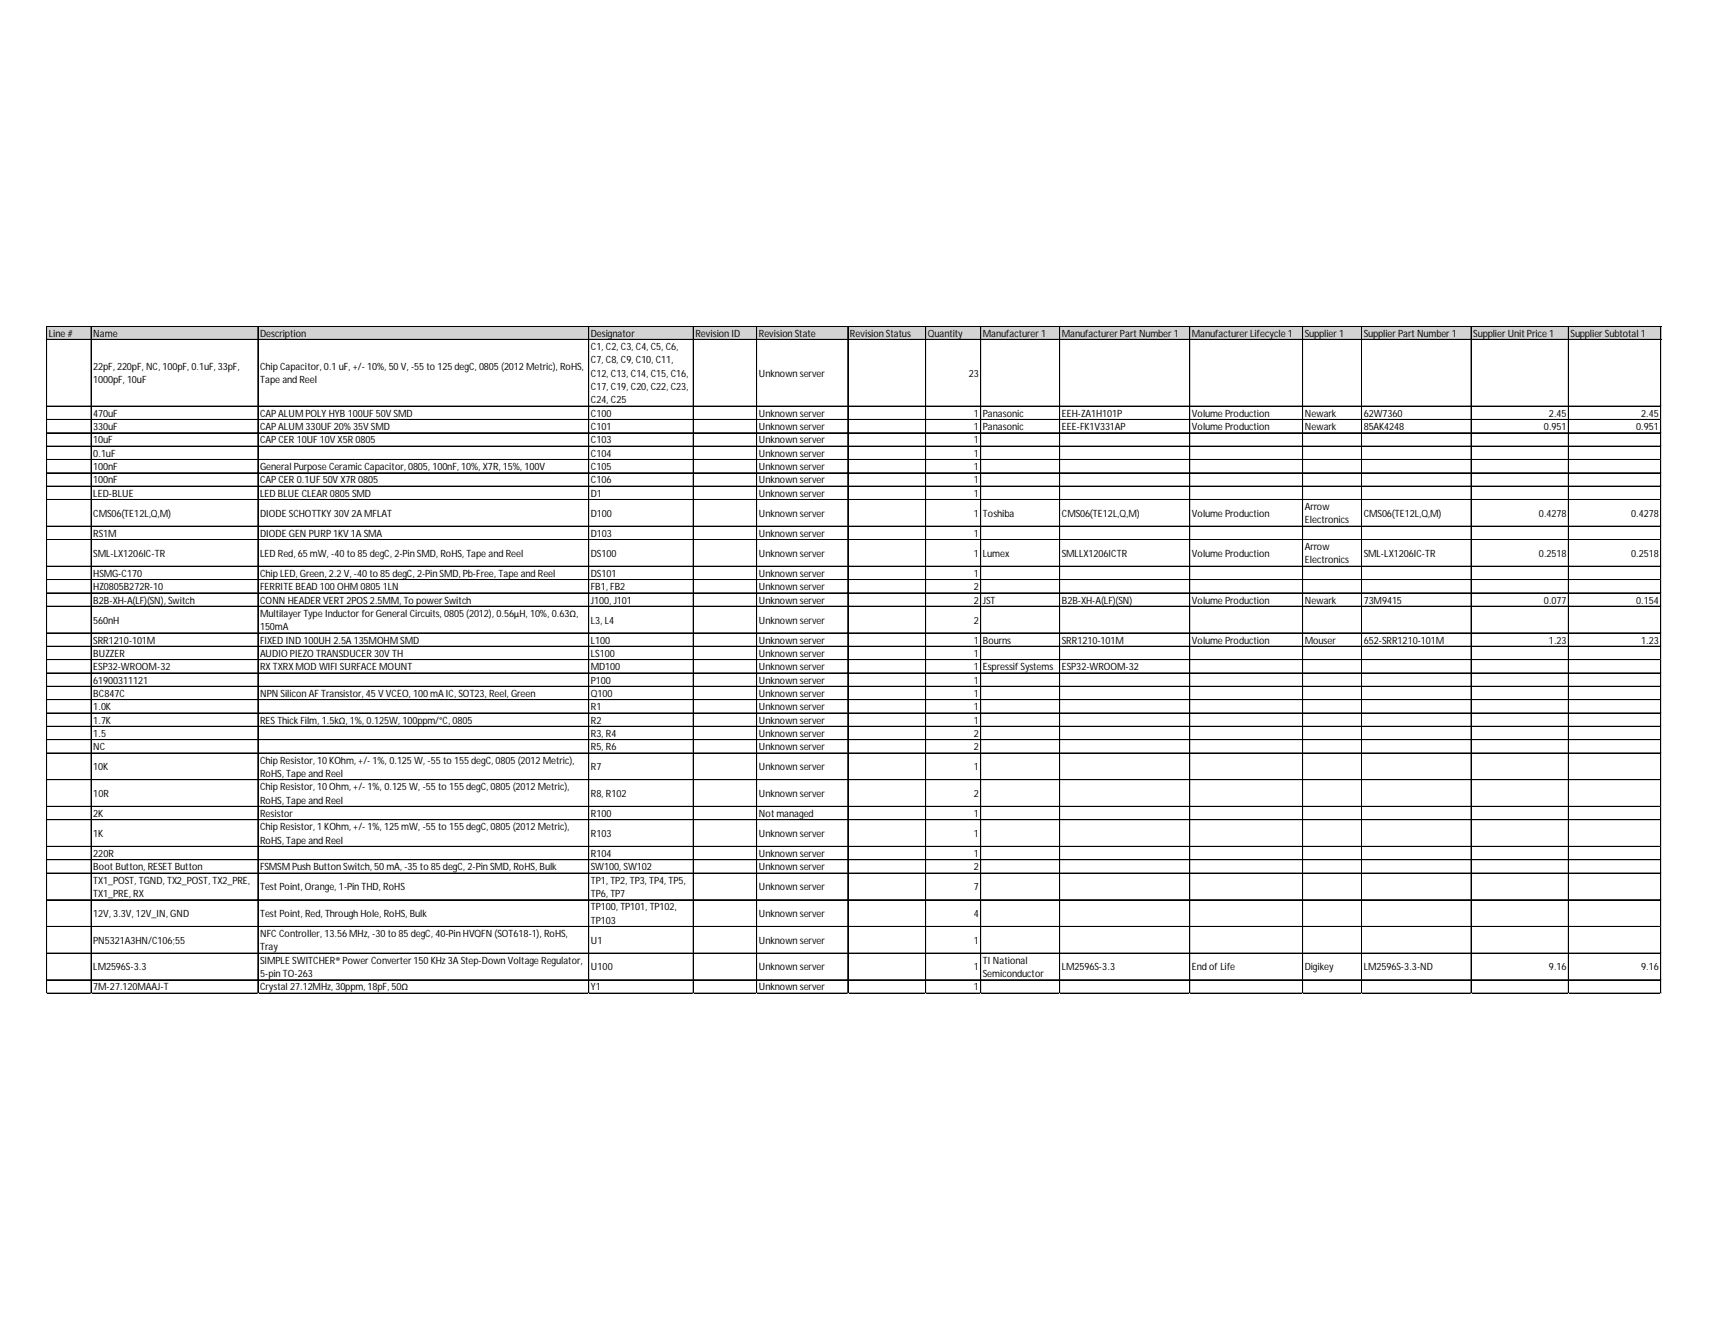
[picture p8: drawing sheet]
<svg xmlns="http://www.w3.org/2000/svg" width="279mm" height="216mm" viewBox="0 0 279 216" stroke-linecap="round" stroke-linejoin="round" font-family="sans-serif">
<defs><g id="words">
<g font-size="1.6">
<text x="8" y="55">Line #</text>
<text x="15.2" y="55">Name</text>
<text x="42.5" y="55">Description</text>
<text x="96.5" y="55">Designator</text>
<text x="96.5" y="57.2">C1, C2, C3, C4, C5, C6,</text>
<text x="96.5" y="59.3">C7, C8, C9, C10, C11,</text>
<text x="113.6" y="55">Revision ID</text>
<text x="124" y="55">Revision State</text>
<text x="138.9" y="55">Revision Status</text>
<text x="151.6" y="55">Quantity</text>
<text x="160.6" y="55">Manufacturer1</text>
<text x="173.5" y="55">ManufacturerPart Number1</text>
<text x="194.8" y="55">Manufacturer Lifecycle 1</text>
<text x="213.2" y="55">Supplier1</text>
<text x="222.8" y="55">SupplierPart Number1</text>
<text x="240.7" y="55">Supplier Unit Price 1</text>
<text x="256.6" y="55">SupplierSubtotal 1</text>
<text x="15.2" y="60.4">22pF, 220pF, NC, 100pF, 0.1uF, 33pF,</text>
<text x="15.2" y="62.6">1000pF, 10uF</text>
<text x="42.5" y="60.4">Chip Capacitor, 0.1 uF, +/- 10%, 50 V, -55 to 125 degC, 0805 (2012 Metric), RoHS,</text>
<text x="42.5" y="62.6">Tape and Reel</text>
<text x="96.5" y="61.5">C12, C13, C14, C15, C16,</text>
<text x="96.5" y="63.7">C17, C19, C20, C22, C23,</text>
<text x="96.5" y="65.9">C24, C25</text>
<text x="124" y="61.5">Unknown server</text>
<text x="158.3" y="61.5">23</text>
<text x="15.2" y="68.1">470uF</text>
<text x="15.2" y="70.2">330uF</text>
<text x="42.5" y="68.1">CAPALUMPOLYHYB 100UF 50V SMD</text>
<text x="42.5" y="70.2">CAPALUM 330UF 20% 35V SMD</text>
<text x="96.5" y="68.1">C100</text>
<text x="96.5" y="70.2">C101</text>
<text x="124" y="68.1">Unknown server</text>
<text x="124" y="70.2">Unknown server</text>
<text x="159.1" y="68.1">1</text>
<text x="159.1" y="70.2">1</text>
<text x="160.6" y="68.1">Panasonic</text>
<text x="160.6" y="70.2">Panasonic</text>
<text x="173.5" y="68.1">EEH-ZA1H101P</text>
<text x="173.5" y="70.2">EEE-FK1V331AP</text>
<text x="194.8" y="68.1">Volume Production</text>
<text x="194.8" y="70.2">Volume Production</text>
<text x="213.2" y="68.1">Newark</text>
<text x="213.2" y="70.2">Newark</text>
<text x="222.8" y="68.1">62W7360</text>
<text x="222.8" y="70.2">85AK4248</text>
<text x="252.3" y="70.2">0.951</text>
<text x="253.1" y="68.1">2.45</text>
<text x="267.3" y="70.2">0.951</text>
<text x="268.2" y="68.1">2.45</text>
<text x="15.2" y="72.4">10uF</text>
<text x="15.2" y="74.6">0.1uF</text>
<text x="15.2" y="76.8">100nF</text>
<text x="42.5" y="72.4">CAPCER 10UF 10V X5R0805</text>
<text x="42.5" y="76.8">General Purpose CeramicCapacitor, 0805, 100nF, 10%, X7R, 15%, 100V</text>
<text x="96.5" y="72.4">C103</text>
<text x="96.5" y="74.6">C104</text>
<text x="96.5" y="76.8">C105</text>
<text x="124" y="72.4">Unknown server</text>
<text x="124" y="74.6">Unknown server</text>
<text x="124" y="76.8">Unknown server</text>
<text x="159.1" y="72.4">1</text>
<text x="159.1" y="74.6">1</text>
<text x="159.1" y="76.8">1</text>
<text x="15.2" y="79">100nF</text>
<text x="15.2" y="81.1">LED-BLUE</text>
<text x="42.5" y="79">CAPCER 0.1UF 50V X7R0805</text>
<text x="42.5" y="81.1">LED BLUE CLEAR 0805 SMD</text>
<text x="96.5" y="79">C106</text>
<text x="96.5" y="81.1">D1</text>
<text x="124" y="79">Unknown server</text>
<text x="124" y="81.1">Unknown server</text>
<text x="159.1" y="79">1</text>
<text x="159.1" y="81.1">1</text>
<text x="213.2" y="83.3">Arrow</text>
<text x="15.2" y="84.4">CMS06(TE12L,Q,M)</text>
<text x="15.2" y="87.7">RS1M</text>
<text x="42.5" y="84.4">DIODE SCHOTTKY 30V 2A MFLAT</text>
<text x="42.5" y="87.7">DIODE GEN PURP1KV 1A SMA</text>
<text x="96.5" y="84.4">D100</text>
<text x="96.5" y="87.7">D103</text>
<text x="124" y="84.4">Unknown server</text>
<text x="124" y="87.7">Unknown server</text>
<text x="159.1" y="84.4">1</text>
<text x="159.1" y="87.7">1</text>
<text x="160.6" y="84.4">Toshiba</text>
<text x="173.5" y="84.4">CMS06(TE12L,Q,M)</text>
<text x="194.8" y="84.4">Volume Production</text>
<text x="213.2" y="85.5">Electronics</text>
<text x="213.2" y="89.8">Arrow</text>
<text x="222.8" y="84.4">CMS06(TE12L,Q,M)</text>
<text x="251.4" y="84.4">0.4278</text>
<text x="266.5" y="84.4">0.4278</text>
<text x="15.2" y="90.9">SML-LX1206IC-TR</text>
<text x="15.2" y="94.2">HSMG-C170</text>
<text x="42.5" y="90.9">LED Red, 65 mW, -40 to 85 degC, 2-Pin SMD, RoHS, Tape and Reel</text>
<text x="42.5" y="94.2">Chip LED, Green, 2.2 V, -40 to 85 degC, 2-Pin SMD, Pb-Free, Tape and Reel</text>
<text x="96.5" y="90.9">DS100</text>
<text x="96.5" y="94.2">DS101</text>
<text x="124" y="90.9">Unknown server</text>
<text x="124" y="94.2">Unknown server</text>
<text x="159.1" y="90.9">1</text>
<text x="159.1" y="94.2">1</text>
<text x="160.6" y="90.9">Lumex</text>
<text x="173.5" y="90.9">SMLLX1206ICTR</text>
<text x="194.8" y="90.9">Volume Production</text>
<text x="213.2" y="92">Electronics</text>
<text x="222.8" y="90.9">SML-LX1206IC-TR</text>
<text x="251.4" y="90.9">0.2518</text>
<text x="266.5" y="90.9">0.2518</text>
<text x="15.2" y="96.4">HZ0805B272R-10</text>
<text x="15.2" y="98.6">B2B-XH-A(LF)(SN), Switch</text>
<text x="15.2" y="101.8">560nH</text>
<text x="42.5" y="96.4">FERRITE BEAD 100 OHM 0805 1LN</text>
<text x="42.5" y="98.6">CONN HEADER VERT 2POS2.5MM, To powerSwitch</text>
<text x="42.5" y="100.7">MultilayerType InductorforGeneral Circuits, 0805 (2012), 0.56μH, 10%, 0.63Ω,</text>
<text x="96.5" y="96.4">FB1, FB2</text>
<text x="96.5" y="98.6">J100, J101</text>
<text x="96.5" y="101.8">L3, L4</text>
<text x="124" y="96.4">Unknown server</text>
<text x="124" y="98.6">Unknown server</text>
<text x="124" y="101.8">Unknown server</text>
<text x="159.1" y="96.4">2</text>
<text x="159.1" y="98.6">2</text>
<text x="159.1" y="101.8">2</text>
<text x="160.6" y="98.6">JST</text>
<text x="173.5" y="98.6">B2B-XH-A(LF)(SN)</text>
<text x="194.8" y="98.6">Volume Production</text>
<text x="213.2" y="98.6">Newark</text>
<text x="222.8" y="98.6">73M9415</text>
<text x="252.3" y="98.6">0.077</text>
<text x="267.3" y="98.6">0.154</text>
<text x="15.2" y="105.1">SRR1210-101M</text>
<text x="15.2" y="107.3">BUZZER</text>
<text x="42.5" y="102.9">150mA</text>
<text x="42.5" y="105.1">FIXED IND 100UH 2.5A 135MOHM SMD</text>
<text x="42.5" y="107.3">AUDIO PIEZO TRANSDUCER 30V TH</text>
<text x="96.5" y="105.1">L100</text>
<text x="96.5" y="107.3">LS100</text>
<text x="124" y="105.1">Unknown server</text>
<text x="124" y="107.3">Unknown server</text>
<text x="159.1" y="105.1">1</text>
<text x="159.1" y="107.3">1</text>
<text x="160.6" y="105.1">Bourns</text>
<text x="173.5" y="105.1">SRR1210-101M</text>
<text x="194.8" y="105.1">Volume Production</text>
<text x="213.2" y="105.1">Mouser</text>
<text x="222.8" y="105.1">652-SRR1210-101M</text>
<text x="253.1" y="105.1">1.23</text>
<text x="268.2" y="105.1">1.23</text>
<text x="15.2" y="109.5">ESP32-WROOM-32</text>
<text x="15.2" y="111.6">61900311121</text>
<text x="15.2" y="113.8">BC847C</text>
<text x="42.5" y="109.5">RXTXRXMOD WIFI SURFACE MOUNT</text>
<text x="42.5" y="113.8">NPN Silicon AF Transistor, 45V VCEO, 100mA IC, SOT23, Reel, Green</text>
<text x="96.5" y="109.5">MD100</text>
<text x="96.5" y="111.6">P100</text>
<text x="96.5" y="113.8">Q100</text>
<text x="124" y="109.5">Unknown server</text>
<text x="124" y="111.6">Unknown server</text>
<text x="124" y="113.8">Unknown server</text>
<text x="159.1" y="109.5">1</text>
<text x="159.1" y="111.6">1</text>
<text x="159.1" y="113.8">1</text>
<text x="160.6" y="109.5">EspressifSystems</text>
<text x="173.5" y="109.5">ESP32-WROOM-32</text>
<text x="15.2" y="116">1.0K</text>
<text x="15.2" y="118.2">1.7K</text>
<text x="42.5" y="118.2">RESThickFilm, 1.5kΩ, 1%, 0.125W, 100ppm/°C, 0805</text>
<text x="96.5" y="116">R1</text>
<text x="96.5" y="118.2">R2</text>
<text x="124" y="116">Unknown server</text>
<text x="124" y="118.2">Unknown server</text>
<text x="159.1" y="116">1</text>
<text x="159.1" y="118.2">1</text>
<text x="15.2" y="120.3">1.5</text>
<text x="15.2" y="122.5">NC</text>
<text x="15.2" y="125.8">10K</text>
<text x="42.5" y="124.7">Chip Resistor, 10 KOhm, +/- 1%, 0.125 W, -55 to 155 degC, 0805 (2012 Metric),</text>
<text x="96.5" y="120.3">R3, R4</text>
<text x="96.5" y="122.5">R5, R6</text>
<text x="96.5" y="125.8">R7</text>
<text x="124" y="120.3">Unknown server</text>
<text x="124" y="122.5">Unknown server</text>
<text x="124" y="125.8">Unknown server</text>
<text x="159.1" y="120.3">2</text>
<text x="159.1" y="122.5">2</text>
<text x="159.1" y="125.8">1</text>
<text x="15.2" y="130.2">10R</text>
<text x="42.5" y="126.9">RoHS, Tape and Reel</text>
<text x="42.5" y="129.1">Chip Resistor, 10 Ohm, +/- 1%, 0.125 W, -55 to 155 degC, 0805 (2012 Metric),</text>
<text x="42.5" y="131.2">RoHS, Tape and Reel</text>
<text x="96.5" y="130.2">R8, R102</text>
<text x="124" y="130.2">Unknown server</text>
<text x="159.1" y="130.2">2</text>
<text x="15.2" y="133.4">2K</text>
<text x="15.2" y="136.7">1K</text>
<text x="42.5" y="133.4">Resistor</text>
<text x="42.5" y="135.6">Chip Resistor, 1 KOhm, +/- 1%, 125 mW, -55 to 155 degC, 0805 (2012 Metric),</text>
<text x="42.5" y="137.8">RoHS, Tape and Reel</text>
<text x="96.5" y="133.4">R100</text>
<text x="96.5" y="136.7">R103</text>
<text x="124" y="133.4">Not managed</text>
<text x="124" y="136.7">Unknown server</text>
<text x="159.1" y="133.4">1</text>
<text x="159.1" y="136.7">1</text>
<text x="15.2" y="140">220R</text>
<text x="15.2" y="142.1">Boot Button, RESET Button</text>
<text x="42.5" y="142.1">FSMSMPush Button Switch, 50 mA, -35 to 85 degC, 2-Pin SMD, RoHS, Bulk</text>
<text x="96.5" y="140">R104</text>
<text x="96.5" y="142.1">SW100, SW102</text>
<text x="124" y="140">Unknown server</text>
<text x="124" y="142.1">Unknown server</text>
<text x="159.1" y="140">1</text>
<text x="159.1" y="142.1">2</text>
<text x="15.2" y="144.3">TX1_POST, TGND, TX2_POST, TX2_PRE,</text>
<text x="15.2" y="146.5">TX1_PRE, RX</text>
<text x="15.2" y="149.8">12V, 3.3V, 12V_IN, GND</text>
<text x="42.5" y="145.4">Test Point, Orange, 1-Pin THD, RoHS</text>
<text x="42.5" y="149.8">Test Point, Red, Through Hole, RoHS, Bulk</text>
<text x="96.5" y="144.3">TP1, TP2, TP3, TP4, TP5,</text>
<text x="96.5" y="146.5">TP6, TP7</text>
<text x="96.5" y="148.7">TP100, TP101, TP102,</text>
<text x="124" y="145.4">Unknown server</text>
<text x="124" y="149.8">Unknown server</text>
<text x="159.1" y="145.4">7</text>
<text x="159.1" y="149.8">4</text>
<text x="15.2" y="154.1">PN5321A3HN/C106;55</text>
<text x="42.5" y="153">NFCController, 13.56 MHz, -30 to 85 degC, 40-Pin HVQFN (SOT618-1), RoHS,</text>
<text x="42.5" y="155.2">Tray</text>
<text x="96.5" y="150.9">TP103</text>
<text x="96.5" y="154.1">U1</text>
<text x="124" y="154.1">Unknown server</text>
<text x="159.1" y="154.1">1</text>
<text x="15.2" y="158.5">LM2596S-3.3</text>
<text x="15.2" y="161.7">7M-27.120MAAJ-T</text>
<text x="42.5" y="157.4">SIMPLE SWITCHER® Power Converter150 KHz 3A Step-Down Voltage Regulator,</text>
<text x="42.5" y="159.6">5-pin TO-263</text>
<text x="42.5" y="161.7">Crystal 27.12MHz, 30ppm, 18pF, 50Ω</text>
<text x="96.5" y="158.5">U100</text>
<text x="96.5" y="161.7">Y1</text>
<text x="124" y="158.5">Unknown server</text>
<text x="124" y="161.7">Unknown server</text>
<text x="159.1" y="158.5">1</text>
<text x="159.1" y="161.7">1</text>
<text x="160.6" y="157.4">TI National</text>
<text x="160.6" y="159.6">Semiconductor</text>
<text x="173.5" y="158.5">LM2596S-3.3</text>
<text x="194.8" y="158.5">End ofLife</text>
<text x="213.2" y="158.5">Digikey</text>
<text x="222.8" y="158.5">LM2596S-3.3-ND</text>
<text x="253.1" y="158.5">9.16</text>
<text x="268.2" y="158.5">9.16</text>
</g>
</g></defs>
<path d="M7.7 53.3h263.8v2.2h-263.8z" fill="#d3d3d3"/>
<g fill="none" stroke="#000" stroke-width=".16">
<path d="M7.6 53.2v109.1M7.7 53.2v109.1M7.7 53.2h263.7M7.7 53.3h263.7M7.7 55.4h263.7M7.7 55.5h263.7M14.9 53.3v109M42.1 53.3v109M42.2 53.3v109M96.2 53.3v109M113.3 53.3v109M123.6 53.3v109"/>
<path d="M123.7 53.3v109M138.5 53.3v109M138.6 53.3v109M151.2 53.3v109M151.3 53.3v109M160.2 53.3v109M160.3 53.3v109M173.1 53.3v109M173.2 53.3v109M194.4 53.3v109M212.8 53.3v109M212.9 53.3v109"/>
<path d="M222.5 53.3v109M240.4 53.3v109M256.3 53.3v109M271.3 53.3v109M271.4 53.3v109M7.7 66.3h263.7M7.7 66.4h263.7M7.7 68.5h263.7M7.7 70.7h263.7M7.7 72.9h263.7M7.7 75h263.7M7.7 75.1h263.7"/>
<path d="M7.7 77.2h263.7M7.7 77.3h263.7M7.7 79.4h263.7M7.7 81.6h263.7M7.7 85.9h263.7M7.7 86h263.7M7.7 88.1h263.7M7.7 88.2h263.7M7.7 92.5h263.7M7.7 94.6h263.7M7.7 94.7h263.7M7.7 96.8h263.7"/>
<path d="M7.7 96.9h263.7M7.7 99h263.7M7.7 103.4h263.7M7.7 105.5h263.7M7.7 105.6h263.7M7.7 107.7h263.7M7.7 107.8h263.7M7.7 109.9h263.7M7.7 112.1h263.7M7.7 114.3h263.7M7.7 116.4h263.7M7.7 116.5h263.7"/>
<path d="M7.7 118.6h263.7M7.7 118.7h263.7M7.7 120.8h263.7M7.7 123h263.7M7.7 127.3h263.7M7.7 127.4h263.7M7.7 131.7h263.7M7.7 133.9h263.7M7.7 138.2h263.7M7.7 138.3h263.7M7.7 140.4h263.7M7.7 142.6h263.7"/>
<path d="M7.7 146.9h263.7M7.7 147h263.7M7.7 151.3h263.7M7.7 155.7h263.7M7.7 160h263.7M7.7 160.1h263.7M7.7 162.2h263.7"/>
</g>
<path d="M7.6 162.3h.1" fill="none" stroke="#d4d4d4" stroke-width=".16"/>
<path d="M7.6 162.3h.1z" fill="#d4d4d4"/>
<path d="M14.9 162.3h.1" fill="none" stroke="#d4d4d4" stroke-width=".16"/>
<path d="M14.9 162.3h.1z" fill="#d4d4d4"/>
<path d="M42.1 162.3h.1" fill="none" stroke="#d4d4d4" stroke-width=".16"/>
<path d="M42.1 162.3h.1z" fill="#d4d4d4"/>
<path d="M96.2 162.3h.1" fill="none" stroke="#d4d4d4" stroke-width=".16"/>
<path d="M96.2 162.3h.1z" fill="#d4d4d4"/>
<path d="M113.3 162.3h.1" fill="none" stroke="#d4d4d4" stroke-width=".16"/>
<path d="M113.3 162.3h.1z" fill="#d4d4d4"/>
<path d="M123.6 162.3h.1" fill="none" stroke="#d4d4d4" stroke-width=".16"/>
<path d="M123.6 162.3h.1z" fill="#d4d4d4"/>
<path d="M138.5 162.3h.1" fill="none" stroke="#d4d4d4" stroke-width=".16"/>
<path d="M138.5 162.3h.1z" fill="#d4d4d4"/>
<path d="M151.2 162.3h.1" fill="none" stroke="#d4d4d4" stroke-width=".16"/>
<path d="M151.2 162.3h.1z" fill="#d4d4d4"/>
<path d="M160.2 162.3h.1" fill="none" stroke="#d4d4d4" stroke-width=".16"/>
<path d="M160.2 162.3h.1z" fill="#d4d4d4"/>
<path d="M173.1 162.3h.1" fill="none" stroke="#d4d4d4" stroke-width=".16"/>
<path d="M173.1 162.3h.1z" fill="#d4d4d4"/>
<path d="M194.4 162.3h.1" fill="none" stroke="#d4d4d4" stroke-width=".16"/>
<path d="M194.4 162.3h.1z" fill="#d4d4d4"/>
<path d="M212.8 162.3h.1" fill="none" stroke="#d4d4d4" stroke-width=".16"/>
<path d="M212.8 162.3h.1z" fill="#d4d4d4"/>
<path d="M222.5 162.3h.1" fill="none" stroke="#d4d4d4" stroke-width=".16"/>
<path d="M222.5 162.3h.1z" fill="#d4d4d4"/>
<path d="M240.4 162.3h.1" fill="none" stroke="#d4d4d4" stroke-width=".16"/>
<path d="M256.3 162.3h.1" fill="none" stroke="#d4d4d4" stroke-width=".16"/>
<path d="M271.3 162.3h.1" fill="none" stroke="#d4d4d4" stroke-width=".16"/>
<path d="M271.3 162.3h.1z" fill="#d4d4d4"/>
<path d="M271.4 66.3h.1" fill="none" stroke="#d4d4d4" stroke-width=".16"/>
<path d="M271.4 66.3l.1 .1z" fill="#d4d4d4"/>
<path d="M271.4 68.5h.1" fill="none" stroke="#d4d4d4" stroke-width=".16"/>
<path d="M271.4 68.5l.1 .1z" fill="#d4d4d4"/>
<path d="M271.4 70.7h.1" fill="none" stroke="#d4d4d4" stroke-width=".16"/>
<path d="M271.4 70.7l.1 .1z" fill="#d4d4d4"/>
<path d="M271.4 72.9h.1" fill="none" stroke="#d4d4d4" stroke-width=".16"/>
<path d="M271.4 72.9h.1z" fill="#d4d4d4"/>
<path d="M271.4 75h.1" fill="none" stroke="#d4d4d4" stroke-width=".16"/>
<path d="M271.4 75l.1 .1z" fill="#d4d4d4"/>
<path d="M271.4 77.2h.1" fill="none" stroke="#d4d4d4" stroke-width=".16"/>
<path d="M271.4 77.2l.1 .1z" fill="#d4d4d4"/>
<path d="M271.4 79.4h.1" fill="none" stroke="#d4d4d4" stroke-width=".16"/>
<path d="M271.4 79.4l.1 .1z" fill="#d4d4d4"/>
<path d="M271.4 81.6h.1" fill="none" stroke="#d4d4d4" stroke-width=".16"/>
<path d="M271.4 81.6l.1 .1z" fill="#d4d4d4"/>
<path d="M271.4 85.9h.1" fill="none" stroke="#d4d4d4" stroke-width=".16"/>
<path d="M271.4 85.9l.1 .1z" fill="#d4d4d4"/>
<path d="M271.4 88.1h.1" fill="none" stroke="#d4d4d4" stroke-width=".16"/>
<path d="M271.4 88.1l.1 .1z" fill="#d4d4d4"/>
<path d="M271.4 92.5h.1" fill="none" stroke="#d4d4d4" stroke-width=".16"/>
<path d="M271.4 92.5l.1 .1z" fill="#d4d4d4"/>
<path d="M271.4 94.6h.1" fill="none" stroke="#d4d4d4" stroke-width=".16"/>
<path d="M271.4 94.6l.1 .1z" fill="#d4d4d4"/>
<path d="M271.4 96.8h.1" fill="none" stroke="#d4d4d4" stroke-width=".16"/>
<path d="M271.4 96.8l.1 .1z" fill="#d4d4d4"/>
<path d="M271.4 99h.1" fill="none" stroke="#d4d4d4" stroke-width=".16"/>
<path d="M271.4 99l.1 .1z" fill="#d4d4d4"/>
<path d="M271.4 103.4h.1" fill="none" stroke="#d4d4d4" stroke-width=".16"/>
<path d="M271.4 103.4l.1 .1z" fill="#d4d4d4"/>
<path d="M271.4 105.5h.1" fill="none" stroke="#d4d4d4" stroke-width=".16"/>
<path d="M271.4 105.5l.1 .1z" fill="#d4d4d4"/>
<path d="M271.4 107.7h.1" fill="none" stroke="#d4d4d4" stroke-width=".16"/>
<path d="M271.4 107.7l.1 .1z" fill="#d4d4d4"/>
<path d="M271.4 109.9h.1" fill="none" stroke="#d4d4d4" stroke-width=".16"/>
<path d="M271.4 109.9l.1 .1z" fill="#d4d4d4"/>
<path d="M271.4 112.1h.1" fill="none" stroke="#d4d4d4" stroke-width=".16"/>
<path d="M271.4 112.1l.1 .1z" fill="#d4d4d4"/>
<path d="M271.4 114.3h.1" fill="none" stroke="#d4d4d4" stroke-width=".16"/>
<path d="M271.4 114.3h.1z" fill="#d4d4d4"/>
<path d="M271.4 116.4h.1" fill="none" stroke="#d4d4d4" stroke-width=".16"/>
<path d="M271.4 116.4l.1 .1z" fill="#d4d4d4"/>
<path d="M271.4 118.6h.1" fill="none" stroke="#d4d4d4" stroke-width=".16"/>
<path d="M271.4 118.6l.1 .1z" fill="#d4d4d4"/>
<path d="M271.4 120.8h.1" fill="none" stroke="#d4d4d4" stroke-width=".16"/>
<path d="M271.4 120.8l.1 .1z" fill="#d4d4d4"/>
<path d="M271.4 123h.1" fill="none" stroke="#d4d4d4" stroke-width=".16"/>
<path d="M271.4 123l.1 .1z" fill="#d4d4d4"/>
<path d="M271.4 127.3h.1" fill="none" stroke="#d4d4d4" stroke-width=".16"/>
<path d="M271.4 127.3l.1 .1z" fill="#d4d4d4"/>
<path d="M271.4 131.7h.1" fill="none" stroke="#d4d4d4" stroke-width=".16"/>
<path d="M271.4 131.7l.1 .1z" fill="#d4d4d4"/>
<path d="M271.4 133.9h.1" fill="none" stroke="#d4d4d4" stroke-width=".16"/>
<path d="M271.4 133.9l.1 .1z" fill="#d4d4d4"/>
<path d="M271.4 138.2h.1" fill="none" stroke="#d4d4d4" stroke-width=".16"/>
<path d="M271.4 138.2l.1 .1z" fill="#d4d4d4"/>
<path d="M271.4 140.4h.1" fill="none" stroke="#d4d4d4" stroke-width=".16"/>
<path d="M271.4 140.4l.1 .1z" fill="#d4d4d4"/>
<path d="M271.4 142.6h.1" fill="none" stroke="#d4d4d4" stroke-width=".16"/>
<path d="M271.4 142.6l.1 .1z" fill="#d4d4d4"/>
<path d="M271.4 146.9h.1" fill="none" stroke="#d4d4d4" stroke-width=".16"/>
<path d="M271.4 146.9l.1 .1z" fill="#d4d4d4"/>
<path d="M271.4 151.3h.1" fill="none" stroke="#d4d4d4" stroke-width=".16"/>
<path d="M271.4 151.3l.1 .1z" fill="#d4d4d4"/>
<path d="M271.4 155.7h.1" fill="none" stroke="#d4d4d4" stroke-width=".16"/>
<path d="M271.4 155.7h.1z" fill="#d4d4d4"/>
<path d="M271.4 160h.1" fill="none" stroke="#d4d4d4" stroke-width=".16"/>
<path d="M271.4 160l.1 .1z" fill="#d4d4d4"/>
<path d="M271.4 162.2h.1" fill="none" stroke="#d4d4d4" stroke-width=".16"/>
<path d="M271.4 162.2l.1 .1z" fill="#d4d4d4"/>
<use href="#words"/>
</svg>
